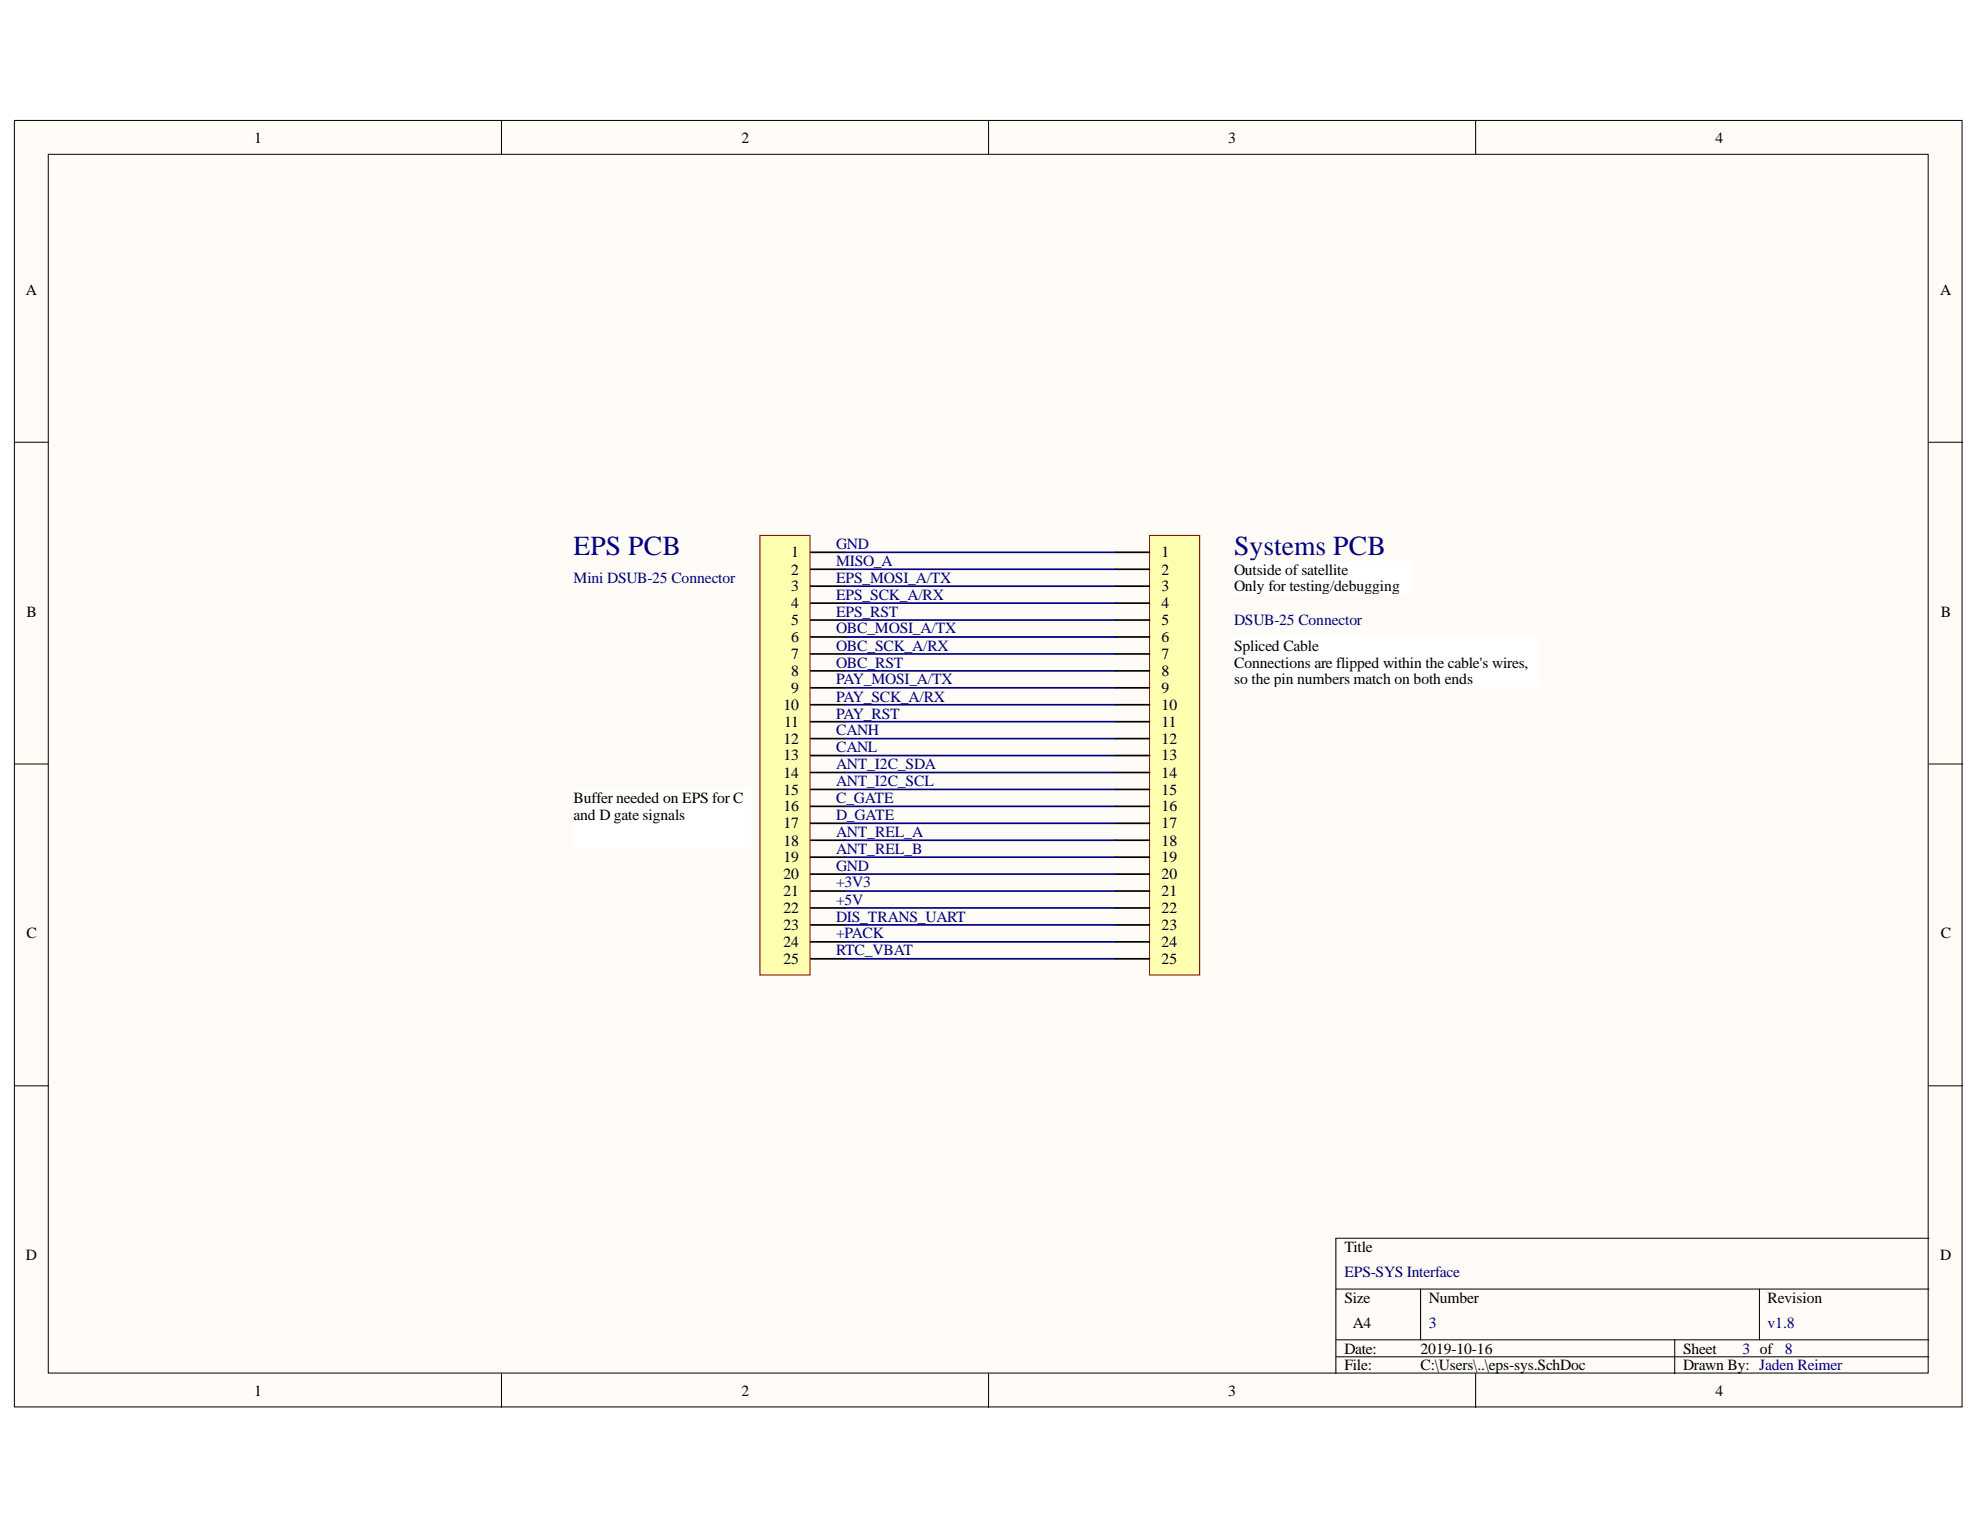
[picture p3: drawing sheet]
<svg xmlns="http://www.w3.org/2000/svg" width="279mm" height="216mm" viewBox="0 0 279 216" stroke-linecap="round" stroke-linejoin="round" font-family="sans-serif">
<defs><g id="words">
<g font-size="3.9" fill="#000080">
<text x="80.9" y="78.3">EPS PCB</text>
<text x="174.2" y="78.3">Systems PCB</text>
</g>
<g font-size="2.2">
<text x="35.9" y="20.1">1</text>
<text x="104.6" y="20.1">2</text>
<text x="173.3" y="20.1">3</text>
<text x="242.1" y="20.1">4</text>
<text x="3.6" y="41.6">A</text>
<text x="273.8" y="41.6">A</text>
<text x="111.6" y="78.6">1</text>
<text x="111.6" y="81.1">2</text>
<text x="111.6" y="83.5">3</text>
<text x="163.9" y="78.6">1</text>
<text x="163.9" y="81.1">2</text>
<text x="163.9" y="83.5">3</text>
<text x="174.2" y="81.1">Outside ofsatellite</text>
<text x="174.2" y="83.5">Only for testing/debugging</text>
<text x="3.7" y="87">B</text>
<text x="111.6" y="85.8">4</text>
<text x="111.6" y="88.2">5</text>
<text x="163.9" y="85.8">4</text>
<text x="163.9" y="88.2">5</text>
<text x="273.9" y="87">B</text>
<text x="111.6" y="90.7">6</text>
<text x="111.6" y="93">7</text>
<text x="111.6" y="95.4">8</text>
<text x="163.9" y="90.7">6</text>
<text x="163.9" y="93">7</text>
<text x="163.9" y="95.4">8</text>
<text x="174.2" y="91.8">Spliced Cable</text>
<text x="174.2" y="94.2">Connections are flipped within the cable's wires,</text>
<text x="110.5" y="100.2">10</text>
<text x="111.6" y="97.8">9</text>
<text x="163.9" y="97.8">9</text>
<text x="163.9" y="100.2">10</text>
<text x="174.2" y="96.6">so the pin numbers match on both ends</text>
<text x="110.5" y="104.9">12</text>
<text x="110.5" y="107.3">13</text>
<text x="110.6" y="102.6">11</text>
<text x="163.9" y="102.6">11</text>
<text x="163.9" y="104.9">12</text>
<text x="163.9" y="107.3">13</text>
<text x="80.9" y="113.3">Buffer needed on EPS for C</text>
<text x="110.5" y="109.8">14</text>
<text x="110.5" y="112.1">15</text>
<text x="163.9" y="109.8">14</text>
<text x="163.9" y="112.1">15</text>
<text x="80.9" y="115.7">and D gate signals</text>
<text x="110.5" y="114.5">16</text>
<text x="110.5" y="116.9">17</text>
<text x="110.5" y="119.3">18</text>
<text x="163.9" y="114.5">16</text>
<text x="163.9" y="116.9">17</text>
<text x="163.9" y="119.3">18</text>
<text x="110.5" y="121.7">19</text>
<text x="110.5" y="124.1">20</text>
<text x="163.9" y="121.7">19</text>
<text x="163.9" y="124.1">20</text>
<text x="110.5" y="126.5">21</text>
<text x="110.5" y="128.9">22</text>
<text x="110.5" y="131.2">23</text>
<text x="163.9" y="126.5">21</text>
<text x="163.9" y="128.9">22</text>
<text x="163.9" y="131.2">23</text>
<text x="3.7" y="132.4">C</text>
<text x="110.5" y="133.6">24</text>
<text x="110.5" y="136.1">25</text>
<text x="163.9" y="133.6">24</text>
<text x="163.9" y="136.1">25</text>
<text x="273.9" y="132.4">C</text>
<text x="3.6" y="177.8">D</text>
<text x="189.7" y="176.6">Title</text>
<text x="273.8" y="177.8">D</text>
<text x="189.7" y="183.8">Size</text>
<text x="201.6" y="183.8">Number</text>
<text x="249.4" y="183.8">Revision</text>
<text x="189.7" y="191">Date:</text>
<text x="190.9" y="187.4">A4</text>
<text x="200.5" y="191">2019-10-16</text>
<text x="237.5" y="191">Sheet</text>
<text x="35.9" y="196.9">1</text>
<text x="104.6" y="196.9">2</text>
<text x="173.3" y="196.9">3</text>
<text x="189.7" y="193.4">File:</text>
<text x="200.5" y="193.4">C:\Users\..\eps-sys.SchDoc</text>
<text x="237.5" y="193.4">Drawn By: Jaden Reimer</text>
<text x="242.1" y="196.9">4</text>
</g>
<g font-size="2.2" fill="#000080">
<text x="118" y="77.5">GND</text>
<text x="80.9" y="82.3">Mini DSUB-25 Connector</text>
<text x="118" y="79.8">MISO_A</text>
<text x="118" y="82.3">EPS_MOSI_A/TX</text>
<text x="118" y="84.6">EPS_SCK_A/RX</text>
<text x="118" y="87">EPS_RST</text>
<text x="118" y="89.4">OBC_MOSI_A/TX</text>
<text x="174.2" y="88.2">DSUB-25 Connector</text>
<text x="118" y="91.8">OBC_SCK_A/RX</text>
<text x="118" y="94.2">OBC_RST</text>
<text x="118" y="96.6">PAY_MOSI_A/TX</text>
<text x="118" y="99">PAY_SCK_A/RX</text>
<text x="118" y="101.4">PAY_RST</text>
<text x="118" y="103.8">CANH</text>
<text x="118" y="106.1">CANL</text>
<text x="118" y="113.3">C_GATE</text>
<text x="118" y="108.6">ANT_I2C_SDA</text>
<text x="118" y="110.9">ANT_I2C_SCL</text>
<text x="118" y="118.1">ANT_REL_A</text>
<text x="118" y="115.7">D_GATE</text>
<text x="118" y="122.9">GND</text>
<text x="118" y="120.5">ANT_REL_B</text>
<text x="118" y="125.2">+3V3</text>
<text x="118" y="127.7">+5V</text>
<text x="118" y="130.1">DIS_TRANS_UART</text>
<text x="118" y="132.4">+PACK</text>
<text x="118" y="134.8">RTC_VBAT</text>
<text x="189.7" y="180.2">EPS-SYS Interface</text>
<text x="201.6" y="187.4">3</text>
<text x="245.9" y="191">3 of</text>
<text x="249.4" y="187.4">v1.8</text>
<text x="251.9" y="191">8</text>
</g>
</g></defs>
<g fill="#fffcf8" stroke="#000" stroke-width=".14">
<path d="M2 17h274.9v181.5h-274.9z"/>
<path d="M6.8 21.8h265.3v172h-265.3z"/>
</g>
<g fill="none" stroke="#000" stroke-width=".14">
<path d="M70.8 17v4.8M139.5 17v4.8M208.2 17v4.8M2 62.4h4.8M272.2 62.4h4.8M2 107.8h4.8M272.2 107.8h4.8M2 153.2h4.8M272.2 153.2h4.8M272.2 174.7h-83.7v19.1M70.8 193.8v4.8M139.5 193.8v4.8"/>
<path d="M188.5 181.9h83.7M188.5 189.1h83.7M188.5 191.5h83.7M200.5 181.9v7.2M208.2 193.8v4.8M236.3 189.1v4.7M248.3 181.9v7.2"/>
</g>
<path d="M107.2 75.5h7.1v62.1h-7.1z" fill="#ffffb0" stroke="#800000" stroke-width=".14"/>
<g fill="none" stroke="#000" stroke-width=".24">
<path d="M114.4 77.9h4.8M114.4 80.3h4.8M114.4 82.7h4.8M114.4 85.1h4.8M114.4 87.5h4.8M114.4 89.9h4.8M114.4 92.3h4.8M114.4 94.7h4.8M114.4 97.1h4.8M114.4 99.4h4.8M114.4 101.8h4.8M114.4 104.2h4.8"/>
<path d="M114.4 106.6h4.8M114.4 109h4.8M114.4 111.4h4.8M114.4 113.8h4.8M114.4 116.2h4.8M114.4 118.6h4.8M114.4 121h4.8M114.4 123.3h4.8M114.4 125.7h4.8M114.4 128.1h4.8M114.4 130.5h4.8M114.4 132.9h4.8"/>
<path d="M114.4 135.3h4.8"/>
</g>
<path d="M162.2 75.5h7.1v62.1h-7.1z" fill="#ffffb0" stroke="#800000" stroke-width=".14"/>
<g fill="none" stroke="#000" stroke-width=".24">
<path d="M157.4 77.9h4.8M157.4 80.3h4.8M157.4 82.7h4.8M157.4 85.1h4.8M157.4 87.5h4.8M157.4 89.9h4.8M157.4 92.3h4.8M157.4 94.7h4.8M157.4 97.1h4.8M157.4 99.4h4.8M157.4 101.8h4.8M157.4 104.2h4.8"/>
<path d="M157.4 106.6h4.8M157.4 109h4.8M157.4 111.4h4.8M157.4 113.8h4.8M157.4 116.2h4.8M157.4 118.6h4.8M157.4 121h4.8M157.4 123.3h4.8M157.4 125.7h4.8M157.4 128.1h4.8M157.4 130.5h4.8M157.4 132.9h4.8"/>
<path d="M157.4 135.3h4.8"/>
</g>
<g fill="#fff" stroke="#fff" stroke-width=".14">
<path d="M174.2 89.9h42.9v7.1h-42.9z"/>
<path d="M174.2 79.1h25v4.7h-25z"/>
<path d="M80.9 111.4h25v8.3h-25z"/>
</g>
<g fill="none" stroke="#000080" stroke-width=".24">
<path d="M119.2 77.9h38.2M119.2 99.4h38.2M119.2 97.1h38.2M119.2 94.7h38.2M119.2 92.3h38.2M119.2 89.9h38.2M119.2 87.5h38.2M119.2 85.1h38.2M119.2 82.7h38.2M119.2 80.3h38.2M119.2 118.6h38.2M119.2 116.2h38.2"/>
<path d="M119.2 113.8h38.2M119.2 111.4h38.2M119.2 109h38.2M119.2 106.6h38.2M119.2 104.2h38.2M119.2 101.8h38.2M119.2 135.3h38.2M119.2 132.9h38.2M119.2 130.5h38.2M119.2 128.1h38.2M119.2 125.7h38.2M119.2 123.3h38.2"/>
<path d="M119.2 121h38.2"/>
</g>
<use href="#words"/>
</svg>
